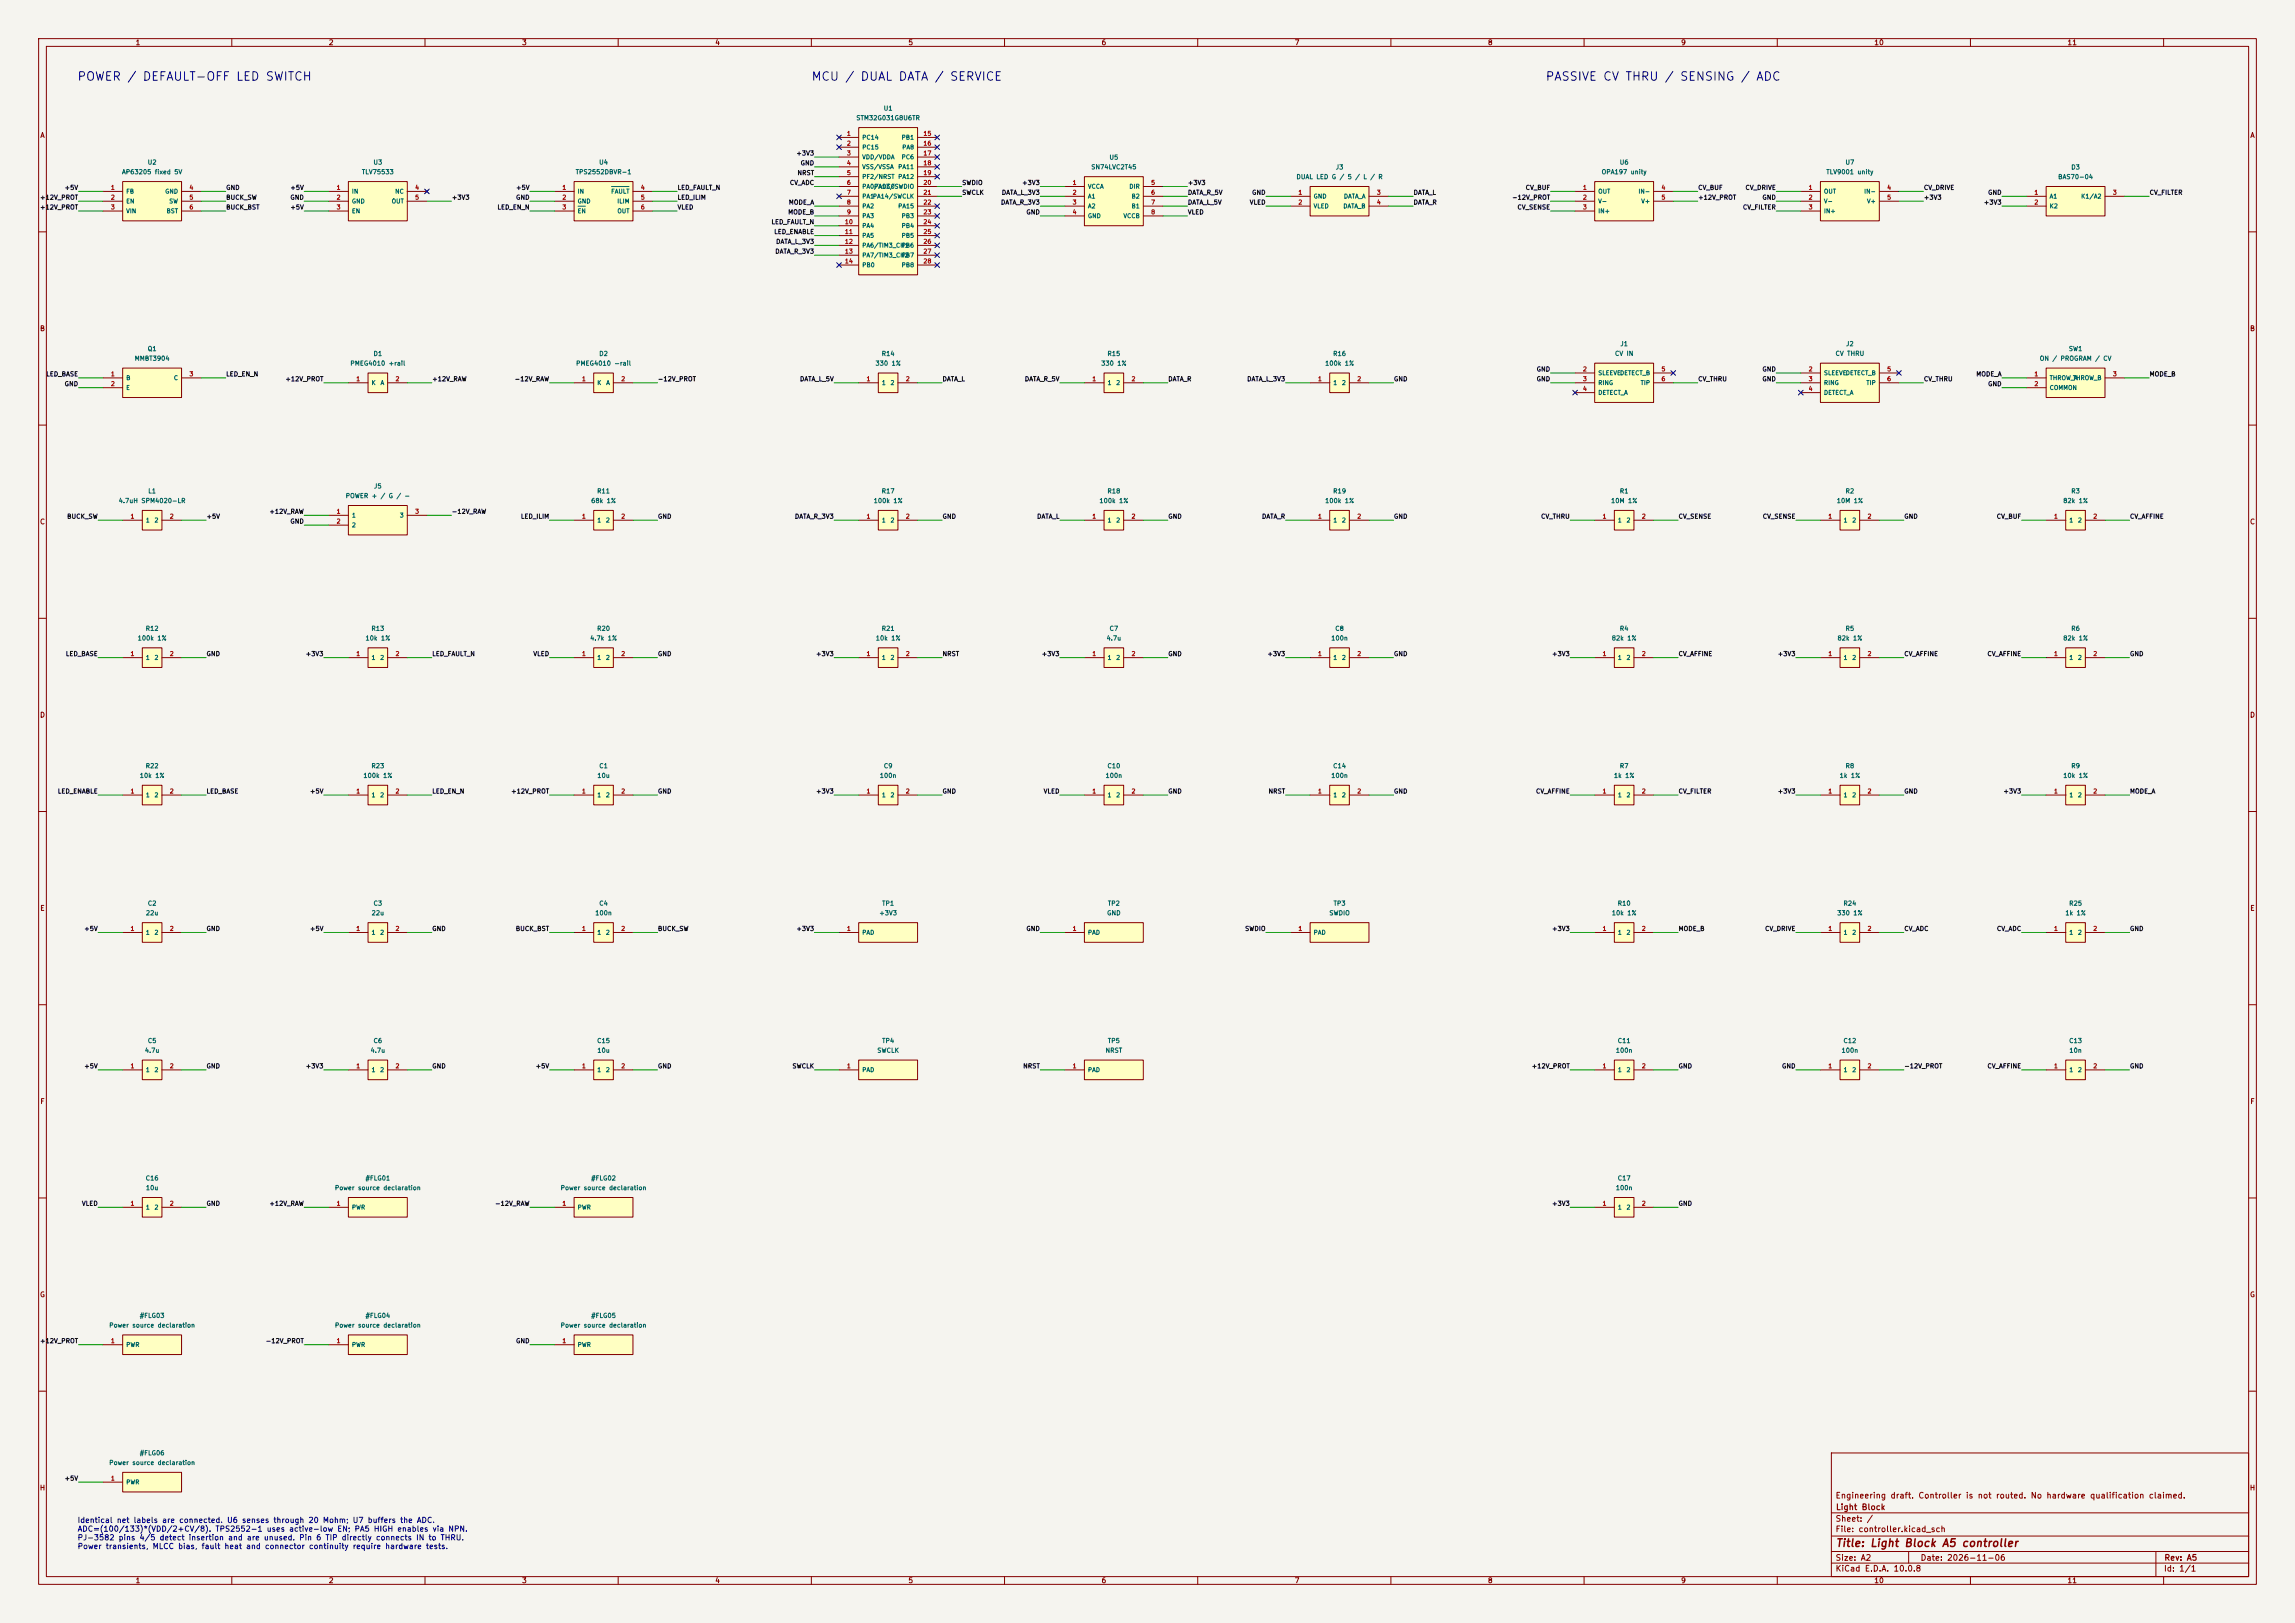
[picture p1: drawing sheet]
<svg xmlns="http://www.w3.org/2000/svg" width="594mm" height="420mm" viewBox="0 0 594 420" stroke-linecap="round" stroke-linejoin="round" font-family="sans-serif">
<defs><g id="words">
<g font-size="2.2" fill="#0000c2">
<text x="19.9" y="21.4">POWER / DEFAULT-OFF LED SWITCH</text>
<text x="209.9" y="21.4">MCU / DUAL DATA / SERVICE</text>
<text x="399.9" y="21.4">PASSIVE CV THRU / SENSING / ADC</text>
</g>
<text font-size="2" fill="#840000" x="475" y="400.8">Title: Light Block A5 controller</text>
<g font-size="1.5" fill="#840000">
<text x="475" y="388.1">Engineering draft. Controller is not routed. No hardware qualification claimed.</text>
<text x="475" y="394.1">Sheet: /</text>
<text x="475.1" y="391.1">Light Block</text>
<text x="475" y="396.8">File: controller.kicad_sch</text>
<text x="475" y="407">KiCad E.D.A. 10.0.8</text>
<text x="475" y="404.2">Size: A2</text>
<text x="497" y="404.2">Date: 2026-11-06</text>
<text x="560" y="407">Id: 1/1</text>
<text x="560.1" y="404.2">Rev: A5</text>
</g>
<g font-size="1.4" fill="#0000c2">
<text x="20" y="394.4">Identical net labels are connected. U6 senses through 20 Mohm; U7 buffers the ADC.</text>
<text x="20" y="396.7">ADC=(100/133)*(VDD/2+CV/8). TPS2552-1 uses active-low EN; PA5 HIGH enables via NPN.</text>
<text x="20" y="398.9">PJ-3582 pins 4/5 detect insertion and are unused. Pin 6 TIP directly connects IN to THRU.</text>
<text x="20" y="401.2">Power transients, MLCC bias, fault heat and connector continuity require hardware tests.</text>
</g>
<g font-size="1.3" fill="#840000">
<text x="35" y="12">1</text>
<text x="85" y="12">2</text>
<text x="135" y="12">3</text>
<text x="185" y="12">4</text>
<text x="235" y="12">5</text>
<text x="285" y="12">6</text>
<text x="335" y="12">7</text>
<text x="385" y="12">8</text>
<text x="435" y="12">9</text>
<text x="485" y="12">10</text>
<text x="535" y="12">11</text>
<text x="10.3" y="36">A</text>
<text x="582.3" y="36">A</text>
<text x="10.2" y="86">B</text>
<text x="582.2" y="86">B</text>
<text x="10.2" y="136">C</text>
<text x="582.2" y="136">C</text>
<text x="10.2" y="186">D</text>
<text x="582.2" y="186">D</text>
<text x="10.3" y="236">E</text>
<text x="582.3" y="236">E</text>
<text x="10.3" y="286">F</text>
<text x="582.3" y="286">F</text>
<text x="10.2" y="336">G</text>
<text x="582.2" y="336">G</text>
<text x="10.2" y="386">H</text>
<text x="582.2" y="386">H</text>
<text x="35" y="410">1</text>
<text x="85" y="410">2</text>
<text x="135" y="410">3</text>
<text x="185" y="410">4</text>
<text x="235" y="410">5</text>
<text x="285" y="410">6</text>
<text x="335" y="410">7</text>
<text x="385" y="410">8</text>
<text x="435" y="410">9</text>
<text x="485" y="410">10</text>
<text x="535" y="410">11</text>
</g>
<g font-size="1.2" fill="#006464">
<text x="228.6" y="28.9">U1</text>
<text x="221.5" y="31.4">STM32G031G8U6TR</text>
<text x="287" y="41.6">U5</text>
<text x="31.5" y="45.4">AP63205 fixed 5V</text>
<text x="38.1" y="42.9">U2</text>
<text x="93.5" y="45.4">TLV75533</text>
<text x="96.5" y="42.9">U3</text>
<text x="148.9" y="45.4">TPS2552DBVR-1</text>
<text x="154.9" y="42.9">U4</text>
<text x="282.3" y="44.1">SN74LVC2T45</text>
<text x="335.4" y="46.6">DUAL LED G / 5 / L / R</text>
<text x="345.6" y="44.1">J3</text>
<text x="414.4" y="45.4">OPA197 unity</text>
<text x="419.1" y="42.9">U6</text>
<text x="472.6" y="45.4">TLV9001 unity</text>
<text x="477.5" y="42.9">U7</text>
<text x="532.6" y="46.6">BAS70-04</text>
<text x="536" y="44.1">D3</text>
<text x="419.3" y="89.9">J1</text>
<text x="477.7" y="89.9">J2</text>
<text x="34.7" y="93.6">MMBT3904</text>
<text x="38.1" y="91.1">Q1</text>
<text x="90.6" y="94.9">PMEG4010 +rail</text>
<text x="96.6" y="92.4">D1</text>
<text x="149" y="94.9">PMEG4010 -rail</text>
<text x="155" y="92.4">D2</text>
<text x="226.5" y="94.9">330 1%</text>
<text x="228.1" y="92.4">R14</text>
<text x="284.9" y="94.9">330 1%</text>
<text x="286.5" y="92.4">R15</text>
<text x="342.8" y="94.9">100k 1%</text>
<text x="344.9" y="92.4">R16</text>
<text x="417.9" y="92.4">CV IN</text>
<text x="475" y="92.4">CV THRU</text>
<text x="527.8" y="93.6">ON / PROGRAM / CV</text>
<text x="535.3" y="91.1">SW1</text>
<text x="30.6" y="130.5">4.7uH SPM4020-LR</text>
<text x="38.2" y="128">L1</text>
<text x="89.4" y="129.2">POWER + / G / -</text>
<text x="96.7" y="126.7">J5</text>
<text x="152.9" y="130.5">68k 1%</text>
<text x="154.4" y="128">R11</text>
<text x="226" y="130.5">100k 1%</text>
<text x="228.1" y="128">R17</text>
<text x="284.4" y="130.5">100k 1%</text>
<text x="286.5" y="128">R18</text>
<text x="342.8" y="130.5">100k 1%</text>
<text x="344.9" y="128">R19</text>
<text x="416.9" y="130.5">10M 1%</text>
<text x="419.1" y="128">R1</text>
<text x="475.3" y="130.5">10M 1%</text>
<text x="477.6" y="128">R2</text>
<text x="533.9" y="130.5">82k 1%</text>
<text x="536" y="128">R3</text>
<text x="35.5" y="166">100k 1%</text>
<text x="37.6" y="163.5">R12</text>
<text x="94.5" y="166">10k 1%</text>
<text x="96" y="163.5">R13</text>
<text x="152.6" y="166">4.7k 1%</text>
<text x="154.4" y="163.5">R20</text>
<text x="226.6" y="166">10k 1%</text>
<text x="228.1" y="163.5">R21</text>
<text x="286.3" y="166">4.7u</text>
<text x="287.1" y="163.5">C7</text>
<text x="344.4" y="166">100n</text>
<text x="345.5" y="163.5">C8</text>
<text x="417.1" y="166">82k 1%</text>
<text x="419.1" y="163.5">R4</text>
<text x="475.5" y="166">82k 1%</text>
<text x="477.6" y="163.5">R5</text>
<text x="533.9" y="166">82k 1%</text>
<text x="536" y="163.5">R6</text>
<text x="36.1" y="201.6">10k 1%</text>
<text x="37.6" y="199.1">R22</text>
<text x="93.9" y="201.6">100k 1%</text>
<text x="96" y="199.1">R23</text>
<text x="154.5" y="201.6">10u</text>
<text x="155" y="199.1">C1</text>
<text x="227.6" y="201.6">100n</text>
<text x="228.6" y="199.1">C9</text>
<text x="286" y="201.6">100n</text>
<text x="286.5" y="199.1">C10</text>
<text x="344.4" y="201.6">100n</text>
<text x="344.9" y="199.1">C14</text>
<text x="417.6" y="201.6">1k 1%</text>
<text x="419.1" y="199.1">R7</text>
<text x="476" y="201.6">1k 1%</text>
<text x="477.6" y="199.1">R8</text>
<text x="533.9" y="201.6">10k 1%</text>
<text x="536" y="199.1">R9</text>
<text x="37.6" y="237.1">22u</text>
<text x="38.1" y="234.6">C2</text>
<text x="96.1" y="237.1">22u</text>
<text x="96.6" y="234.6">C3</text>
<text x="153.9" y="237.1">100n</text>
<text x="155" y="234.6">C4</text>
<text x="227.5" y="237.1">+3V3</text>
<text x="228.2" y="234.6">TP1</text>
<text x="286.4" y="237.1">GND</text>
<text x="286.6" y="234.6">TP2</text>
<text x="343.9" y="237.1">SWDIO</text>
<text x="345" y="234.6">TP3</text>
<text x="417.1" y="237.1">10k 1%</text>
<text x="418.6" y="234.6">R10</text>
<text x="475.4" y="237.1">330 1%</text>
<text x="477" y="234.6">R24</text>
<text x="534.4" y="237.1">1k 1%</text>
<text x="535.4" y="234.6">R25</text>
<text x="37.4" y="272.7">4.7u</text>
<text x="38.1" y="270.2">C5</text>
<text x="95.8" y="272.7">4.7u</text>
<text x="96.6" y="270.2">C6</text>
<text x="154.4" y="270.2">C15</text>
<text x="154.5" y="272.7">10u</text>
<text x="226.9" y="272.7">SWCLK</text>
<text x="228.2" y="270.2">TP4</text>
<text x="286" y="272.7">NRST</text>
<text x="286.6" y="270.2">TP5</text>
<text x="418.1" y="272.7">100n</text>
<text x="418.6" y="270.2">C11</text>
<text x="476.5" y="272.7">100n</text>
<text x="477" y="270.2">C12</text>
<text x="535.4" y="270.2">C13</text>
<text x="535.5" y="272.7">10n</text>
<text x="37.6" y="305.8">C16</text>
<text x="94.5" y="305.8">#FLG01</text>
<text x="152.9" y="305.8">#FLG02</text>
<text x="418.6" y="305.8">C17</text>
<text x="37.6" y="308.3">10u</text>
<text x="86.6" y="308.3">Power source declaration</text>
<text x="145" y="308.3">Power source declaration</text>
<text x="418.1" y="308.3">100n</text>
<text x="36.1" y="341.3">#FLG03</text>
<text x="94.5" y="341.3">#FLG04</text>
<text x="152.9" y="341.3">#FLG05</text>
<text x="28.1" y="343.8">Power source declaration</text>
<text x="86.6" y="343.8">Power source declaration</text>
<text x="145" y="343.8">Power source declaration</text>
<text x="36.1" y="376.9">#FLG06</text>
<text x="28.1" y="379.4">Power source declaration</text>
</g>
<g font-size="1.2" fill="#0f0f0f">
<text x="206" y="40.5">+3V3</text>
<text x="206.3" y="45.6">NRST</text>
<text x="207.1" y="43.1">GND</text>
<text x="10.2" y="52">+12V_PROT</text>
<text x="16.6" y="49.4">+5V</text>
<text x="58.4" y="49.4">GND</text>
<text x="58.4" y="52">BUCK_SW</text>
<text x="75" y="52">GND</text>
<text x="75" y="49.4">+5V</text>
<text x="116.8" y="52">+3V3</text>
<text x="133.4" y="52">GND</text>
<text x="133.4" y="49.4">+5V</text>
<text x="175.2" y="52">LED_ILIM</text>
<text x="175.2" y="49.4">LED_FAULT_N</text>
<text x="204" y="53.2">MODE_A</text>
<text x="204.3" y="48.1">CV_ADC</text>
<text x="248.9" y="50.7">SWCLK</text>
<text x="248.9" y="48.1">SWDIO</text>
<text x="258.9" y="53.2">DATA_R_3V3</text>
<text x="259.2" y="50.7">DATA_L_3V3</text>
<text x="264.4" y="48.1">+3V3</text>
<text x="307.3" y="53.2">DATA_L_5V</text>
<text x="307.3" y="50.7">DATA_R_5V</text>
<text x="307.3" y="48.1">+3V3</text>
<text x="323.3" y="53.2">VLED</text>
<text x="323.9" y="50.7">GND</text>
<text x="365.7" y="53.2">DATA_R</text>
<text x="365.7" y="50.7">DATA_L</text>
<text x="391.2" y="52">-12V_PROT</text>
<text x="394.8" y="49.4">CV_BUF</text>
<text x="439.4" y="52">+12V_PROT</text>
<text x="439.4" y="49.4">CV_BUF</text>
<text x="451.6" y="49.4">CV_DRIVE</text>
<text x="456" y="52">GND</text>
<text x="497.8" y="49.4">CV_DRIVE</text>
<text x="497.8" y="52">+3V3</text>
<text x="513.3" y="53.2">+3V3</text>
<text x="514.4" y="50.7">GND</text>
<text x="556.2" y="50.7">CV_FILTER</text>
<text x="10.2" y="54.5">+12V_PROT</text>
<text x="58.4" y="54.5">BUCK_BST</text>
<text x="75" y="54.5">+5V</text>
<text x="128.6" y="54.5">LED_EN_N</text>
<text x="175.2" y="54.5">VLED</text>
<text x="199.5" y="58.3">LED_FAULT_N</text>
<text x="203.9" y="55.8">MODE_B</text>
<text x="265.5" y="55.8">GND</text>
<text x="307.3" y="55.8">VLED</text>
<text x="392.6" y="54.5">CV_SENSE</text>
<text x="451" y="54.5">CV_FILTER</text>
<text x="200.3" y="60.8">LED_ENABLE</text>
<text x="200.5" y="65.9">DATA_R_3V3</text>
<text x="200.7" y="63.4">DATA_L_3V3</text>
<text x="11.8" y="97.7">LED_BASE</text>
<text x="16.6" y="100.2">GND</text>
<text x="58.4" y="97.7">LED_EN_N</text>
<text x="73.7" y="98.9">+12V_PROT</text>
<text x="111.7" y="98.9">+12V_RAW</text>
<text x="133.1" y="98.9">-12V_RAW</text>
<text x="170.2" y="98.9">-12V_PROT</text>
<text x="206.9" y="98.9">DATA_L_5V</text>
<text x="243.8" y="98.9">DATA_L</text>
<text x="265.1" y="98.9">DATA_R_5V</text>
<text x="302.2" y="98.9">DATA_R</text>
<text x="322.7" y="98.9">DATA_L_3V3</text>
<text x="360.7" y="98.9">GND</text>
<text x="397.6" y="96.4">GND</text>
<text x="397.6" y="98.9">GND</text>
<text x="439.4" y="98.9">CV_THRU</text>
<text x="456" y="96.4">GND</text>
<text x="456" y="98.9">GND</text>
<text x="497.8" y="98.9">CV_THRU</text>
<text x="511.4" y="97.7">MODE_A</text>
<text x="514.4" y="100.2">GND</text>
<text x="556.2" y="97.7">MODE_B</text>
<text x="17.2" y="134.5">BUCK_SW</text>
<text x="53.3" y="134.5">+5V</text>
<text x="69.6" y="133.2">+12V_RAW</text>
<text x="75" y="135.8">GND</text>
<text x="116.8" y="133.2">-12V_RAW</text>
<text x="134.7" y="134.5">LED_ILIM</text>
<text x="170.2" y="134.5">GND</text>
<text x="205.6" y="134.5">DATA_R_3V3</text>
<text x="243.8" y="134.5">GND</text>
<text x="268.3" y="134.5">DATA_L</text>
<text x="302.2" y="134.5">GND</text>
<text x="326.5" y="134.5">DATA_R</text>
<text x="360.7" y="134.5">GND</text>
<text x="398.7" y="134.5">CV_THRU</text>
<text x="434.3" y="134.5">CV_SENSE</text>
<text x="456.1" y="134.5">CV_SENSE</text>
<text x="492.7" y="134.5">GND</text>
<text x="516.7" y="134.5">CV_BUF</text>
<text x="551.2" y="134.5">CV_AFFINE</text>
<text x="16.9" y="170.1">LED_BASE</text>
<text x="53.3" y="170.1">GND</text>
<text x="79" y="170.1">+3V3</text>
<text x="111.7" y="170.1">LED_FAULT_N</text>
<text x="137.9" y="170.1">VLED</text>
<text x="170.2" y="170.1">GND</text>
<text x="211.1" y="170.1">+3V3</text>
<text x="243.8" y="170.1">NRST</text>
<text x="269.5" y="170.1">+3V3</text>
<text x="302.2" y="170.1">GND</text>
<text x="327.9" y="170.1">+3V3</text>
<text x="360.7" y="170.1">GND</text>
<text x="401.6" y="170.1">+3V3</text>
<text x="434.3" y="170.1">CV_AFFINE</text>
<text x="460" y="170.1">+3V3</text>
<text x="492.7" y="170.1">CV_AFFINE</text>
<text x="514.3" y="170.1">CV_AFFINE</text>
<text x="551.2" y="170.1">GND</text>
<text x="14.8" y="205.6">LED_ENABLE</text>
<text x="53.3" y="205.6">LED_BASE</text>
<text x="80.1" y="205.6">+5V</text>
<text x="111.7" y="205.6">LED_EN_N</text>
<text x="132.2" y="205.6">+12V_PROT</text>
<text x="170.2" y="205.6">GND</text>
<text x="211.1" y="205.6">+3V3</text>
<text x="243.8" y="205.6">GND</text>
<text x="270" y="205.6">VLED</text>
<text x="302.2" y="205.6">GND</text>
<text x="328.2" y="205.6">NRST</text>
<text x="360.7" y="205.6">GND</text>
<text x="397.4" y="205.6">CV_AFFINE</text>
<text x="434.3" y="205.6">CV_FILTER</text>
<text x="460" y="205.6">+3V3</text>
<text x="492.7" y="205.6">GND</text>
<text x="518.4" y="205.6">+3V3</text>
<text x="551.2" y="205.6">MODE_A</text>
<text x="21.7" y="241.2">+5V</text>
<text x="53.3" y="241.2">GND</text>
<text x="80.1" y="241.2">+5V</text>
<text x="111.7" y="241.2">GND</text>
<text x="133.4" y="241.2">BUCK_BST</text>
<text x="170.2" y="241.2">BUCK_SW</text>
<text x="206" y="241.2">+3V3</text>
<text x="265.5" y="241.2">GND</text>
<text x="322.1" y="241.2">SWDIO</text>
<text x="401.6" y="241.2">+3V3</text>
<text x="434.3" y="241.2">MODE_B</text>
<text x="456.7" y="241.2">CV_DRIVE</text>
<text x="492.7" y="241.2">CV_ADC</text>
<text x="516.7" y="241.2">CV_ADC</text>
<text x="551.2" y="241.2">GND</text>
<text x="21.7" y="276.7">+5V</text>
<text x="53.3" y="276.7">GND</text>
<text x="79" y="276.7">+3V3</text>
<text x="111.7" y="276.7">GND</text>
<text x="138.5" y="276.7">+5V</text>
<text x="170.2" y="276.7">GND</text>
<text x="205" y="276.7">SWCLK</text>
<text x="264.7" y="276.7">NRST</text>
<text x="396.3" y="276.7">+12V_PROT</text>
<text x="434.3" y="276.7">GND</text>
<text x="461.1" y="276.7">GND</text>
<text x="492.7" y="276.7">-12V_PROT</text>
<text x="514.3" y="276.7">CV_AFFINE</text>
<text x="551.2" y="276.7">GND</text>
<text x="21.1" y="312.3">VLED</text>
<text x="53.3" y="312.3">GND</text>
<text x="69.6" y="312.3">+12V_RAW</text>
<text x="128" y="312.3">-12V_RAW</text>
<text x="401.6" y="312.3">+3V3</text>
<text x="434.3" y="312.3">GND</text>
<text x="10.2" y="347.9">+12V_PROT</text>
<text x="68.7" y="347.9">-12V_PROT</text>
<text x="133.4" y="347.9">GND</text>
<text x="16.6" y="383.4">+5V</text>
</g>
<g font-size="1.1" fill="#a90000">
<text x="219.1" y="35.4">1</text>
<text x="238.9" y="35.4">15</text>
<text x="219.1" y="37.9">2</text>
<text x="219.1" y="40.5">3</text>
<text x="238.9" y="37.9">16</text>
<text x="238.9" y="40.5">17</text>
<text x="219.1" y="43">4</text>
<text x="219.1" y="45.6">5</text>
<text x="238.9" y="43">18</text>
<text x="238.9" y="45.6">19</text>
<text x="28.6" y="49.4">1</text>
<text x="28.6" y="51.9">2</text>
<text x="48.9" y="49.4">4</text>
<text x="48.9" y="51.9">5</text>
<text x="87" y="49.4">1</text>
<text x="87" y="51.9">2</text>
<text x="107.3" y="49.4">4</text>
<text x="107.3" y="51.9">5</text>
<text x="145.4" y="49.4">1</text>
<text x="145.4" y="51.9">2</text>
<text x="165.7" y="49.4">4</text>
<text x="165.7" y="51.9">5</text>
<text x="219.1" y="48.1">6</text>
<text x="219.1" y="50.6">7</text>
<text x="219.1" y="53.2">8</text>
<text x="238.9" y="48.1">20</text>
<text x="238.9" y="50.6">21</text>
<text x="238.9" y="53.2">22</text>
<text x="277.5" y="48.1">1</text>
<text x="277.5" y="50.6">2</text>
<text x="277.5" y="53.2">3</text>
<text x="297.8" y="48.1">5</text>
<text x="297.8" y="50.6">6</text>
<text x="297.8" y="53.2">7</text>
<text x="335.9" y="50.6">1</text>
<text x="335.9" y="53.2">2</text>
<text x="356.2" y="50.6">3</text>
<text x="356.2" y="53.2">4</text>
<text x="409.6" y="49.4">1</text>
<text x="409.6" y="51.9">2</text>
<text x="429.9" y="49.4">4</text>
<text x="429.9" y="51.9">5</text>
<text x="468" y="49.4">1</text>
<text x="468" y="51.9">2</text>
<text x="488.3" y="49.4">4</text>
<text x="488.3" y="51.9">5</text>
<text x="526.4" y="50.6">1</text>
<text x="526.4" y="53.2">2</text>
<text x="546.7" y="50.6">3</text>
<text x="28.6" y="54.4">3</text>
<text x="48.9" y="54.4">6</text>
<text x="87" y="54.4">3</text>
<text x="145.4" y="54.4">3</text>
<text x="165.7" y="54.4">6</text>
<text x="218.6" y="58.3">10</text>
<text x="219.1" y="55.7">9</text>
<text x="238.9" y="55.7">23</text>
<text x="238.9" y="58.3">24</text>
<text x="277.5" y="55.7">4</text>
<text x="297.8" y="55.7">8</text>
<text x="409.6" y="54.4">3</text>
<text x="468" y="54.4">3</text>
<text x="218.6" y="60.8">11</text>
<text x="218.6" y="63.3">12</text>
<text x="218.6" y="65.9">13</text>
<text x="238.9" y="60.8">25</text>
<text x="238.9" y="63.3">26</text>
<text x="238.9" y="65.9">27</text>
<text x="218.6" y="68.4">14</text>
<text x="238.9" y="68.4">28</text>
<text x="28.6" y="97.6">1</text>
<text x="28.6" y="100.2">2</text>
<text x="48.9" y="97.6">3</text>
<text x="92.1" y="98.9">1</text>
<text x="102.2" y="98.9">2</text>
<text x="150.5" y="98.9">1</text>
<text x="160.7" y="98.9">2</text>
<text x="224.2" y="98.9">1</text>
<text x="234.3" y="98.9">2</text>
<text x="282.6" y="98.9">1</text>
<text x="292.7" y="98.9">2</text>
<text x="341" y="98.9">1</text>
<text x="351.2" y="98.9">2</text>
<text x="409.6" y="96.4">2</text>
<text x="409.6" y="98.9">3</text>
<text x="409.6" y="101.4">4</text>
<text x="429.9" y="96.4">5</text>
<text x="429.9" y="98.9">6</text>
<text x="468" y="96.4">2</text>
<text x="468" y="98.9">3</text>
<text x="468" y="101.4">4</text>
<text x="488.3" y="96.4">5</text>
<text x="488.3" y="98.9">6</text>
<text x="526.4" y="97.6">1</text>
<text x="526.4" y="100.2">2</text>
<text x="546.7" y="97.6">3</text>
<text x="33.7" y="134.5">1</text>
<text x="43.8" y="134.5">2</text>
<text x="87" y="133.2">1</text>
<text x="87" y="135.7">2</text>
<text x="107.3" y="133.2">3</text>
<text x="150.5" y="134.5">1</text>
<text x="160.7" y="134.5">2</text>
<text x="224.2" y="134.5">1</text>
<text x="234.3" y="134.5">2</text>
<text x="282.6" y="134.5">1</text>
<text x="292.7" y="134.5">2</text>
<text x="341" y="134.5">1</text>
<text x="351.2" y="134.5">2</text>
<text x="414.7" y="134.5">1</text>
<text x="424.8" y="134.5">2</text>
<text x="473.1" y="134.5">1</text>
<text x="483.2" y="134.5">2</text>
<text x="531.5" y="134.5">1</text>
<text x="541.7" y="134.5">2</text>
<text x="33.7" y="170">1</text>
<text x="43.8" y="170">2</text>
<text x="92.1" y="170">1</text>
<text x="102.2" y="170">2</text>
<text x="150.5" y="170">1</text>
<text x="160.7" y="170">2</text>
<text x="224.2" y="170">1</text>
<text x="234.3" y="170">2</text>
<text x="282.6" y="170">1</text>
<text x="292.7" y="170">2</text>
<text x="341" y="170">1</text>
<text x="351.2" y="170">2</text>
<text x="414.7" y="170">1</text>
<text x="424.8" y="170">2</text>
<text x="473.1" y="170">1</text>
<text x="483.2" y="170">2</text>
<text x="531.5" y="170">1</text>
<text x="541.7" y="170">2</text>
<text x="33.7" y="205.6">1</text>
<text x="43.8" y="205.6">2</text>
<text x="92.1" y="205.6">1</text>
<text x="102.2" y="205.6">2</text>
<text x="150.5" y="205.6">1</text>
<text x="160.7" y="205.6">2</text>
<text x="224.2" y="205.6">1</text>
<text x="234.3" y="205.6">2</text>
<text x="282.6" y="205.6">1</text>
<text x="292.7" y="205.6">2</text>
<text x="341" y="205.6">1</text>
<text x="351.2" y="205.6">2</text>
<text x="414.7" y="205.6">1</text>
<text x="424.8" y="205.6">2</text>
<text x="473.1" y="205.6">1</text>
<text x="483.2" y="205.6">2</text>
<text x="531.5" y="205.6">1</text>
<text x="541.7" y="205.6">2</text>
<text x="33.7" y="241.1">1</text>
<text x="43.8" y="241.1">2</text>
<text x="92.1" y="241.1">1</text>
<text x="102.2" y="241.1">2</text>
<text x="150.5" y="241.1">1</text>
<text x="160.7" y="241.1">2</text>
<text x="219.1" y="241.1">1</text>
<text x="277.5" y="241.1">1</text>
<text x="335.9" y="241.1">1</text>
<text x="414.7" y="241.1">1</text>
<text x="424.8" y="241.1">2</text>
<text x="473.1" y="241.1">1</text>
<text x="483.2" y="241.1">2</text>
<text x="531.5" y="241.1">1</text>
<text x="541.7" y="241.1">2</text>
<text x="33.7" y="276.7">1</text>
<text x="43.8" y="276.7">2</text>
<text x="92.1" y="276.7">1</text>
<text x="102.2" y="276.7">2</text>
<text x="150.5" y="276.7">1</text>
<text x="160.7" y="276.7">2</text>
<text x="219.1" y="276.7">1</text>
<text x="277.5" y="276.7">1</text>
<text x="414.7" y="276.7">1</text>
<text x="424.8" y="276.7">2</text>
<text x="473.1" y="276.7">1</text>
<text x="483.2" y="276.7">2</text>
<text x="531.5" y="276.7">1</text>
<text x="541.7" y="276.7">2</text>
<text x="33.7" y="312.3">1</text>
<text x="43.8" y="312.3">2</text>
<text x="87" y="312.3">1</text>
<text x="145.4" y="312.3">1</text>
<text x="414.7" y="312.3">1</text>
<text x="424.8" y="312.3">2</text>
<text x="28.6" y="347.8">1</text>
<text x="87" y="347.8">1</text>
<text x="145.4" y="347.8">1</text>
<text x="28.6" y="383.4">1</text>
</g>
<g font-size="1.1" fill="#006464">
<text x="223" y="36.4">PC14</text>
<text x="223" y="38.9">PC15</text>
<text x="223" y="41.5">VDD/VDDA</text>
<text x="233.2" y="36.4">PB1</text>
<text x="233.2" y="41.5">PC6</text>
<text x="233.4" y="38.9">PA8</text>
<text x="223" y="44">VSS/VSSA</text>
<text x="223" y="46.6">PF2/NRST PA12</text>
<text x="232.3" y="44">PA11</text>
<text x="32.5" y="50.4">FB</text>
<text x="32.5" y="52.9">EN</text>
<text x="42.6" y="50.4">GND</text>
<text x="43.7" y="52.9">SW</text>
<text x="91" y="50.4">IN</text>
<text x="91" y="52.9">GND</text>
<text x="101.3" y="52.9">OUT</text>
<text x="102.1" y="50.4">NC</text>
<text x="149.4" y="50.4">IN</text>
<text x="149.4" y="52.9">GND</text>
<text x="158.1" y="50.4">FAULT</text>
<text x="159.6" y="52.9">ILIM</text>
<text x="223" y="49.1">PA0/ADC0</text>
<text x="223" y="51.6">PA1</text>
<text x="225.8" y="51.6">PA14/SWCLK</text>
<text x="226.1" y="49.1">PA13/SWDIO</text>
<text x="281.5" y="49.1">VCCA</text>
<text x="281.5" y="51.6">A1</text>
<text x="292.2" y="49.1">DIR</text>
<text x="292.8" y="51.6">B2</text>
<text x="339.9" y="51.6">GND</text>
<text x="347.7" y="51.6">DATA_A</text>
<text x="413.5" y="50.4">OUT</text>
<text x="413.5" y="52.9">V-</text>
<text x="423.9" y="50.4">IN-</text>
<text x="424.7" y="52.9">V+</text>
<text x="472" y="50.4">OUT</text>
<text x="472" y="52.9">V-</text>
<text x="482.4" y="50.4">IN-</text>
<text x="483.1" y="52.9">V+</text>
<text x="530.4" y="51.6">A1</text>
<text x="538.5" y="51.6">K1/A2</text>
<text x="32.5" y="55.4">VIN</text>
<text x="43" y="55.4">BST</text>
<text x="91" y="55.4">EN</text>
<text x="149.4" y="55.4">EN</text>
<text x="159.7" y="55.4">OUT</text>
<text x="223" y="54.2">PA2</text>
<text x="223" y="56.7">PA3</text>
<text x="223" y="59.3">PA4</text>
<text x="232.3" y="54.2">PA15</text>
<text x="233.2" y="56.7">PB3</text>
<text x="233.2" y="59.3">PB4</text>
<text x="281.5" y="54.2">A2</text>
<text x="281.5" y="56.7">GND</text>
<text x="290.7" y="56.7">VCCB</text>
<text x="292.8" y="54.2">B1</text>
<text x="339.9" y="54.2">VLED</text>
<text x="347.6" y="54.2">DATA_B</text>
<text x="413.5" y="55.4">IN+</text>
<text x="472" y="55.4">IN+</text>
<text x="530.4" y="54.2">K2</text>
<text x="223" y="61.8">PA5</text>
<text x="223" y="64.3">PA6/TIM3_CH1</text>
<text x="233.2" y="61.8">PB5</text>
<text x="233.2" y="64.3">PB6</text>
<text x="223" y="66.9">PA7/TIM3_CH2</text>
<text x="223" y="69.4">PB0</text>
<text x="233.2" y="66.9">PB7</text>
<text x="233.2" y="69.4">PB8</text>
<text x="32.5" y="98.6">B</text>
<text x="32.5" y="101.2">E</text>
<text x="44.9" y="98.6">C</text>
<text x="96" y="99.9">K</text>
<text x="98.4" y="99.9">A</text>
<text x="154.5" y="99.9">K</text>
<text x="156.8" y="99.9">A</text>
<text x="228.1" y="99.9">1</text>
<text x="230.4" y="99.9">2</text>
<text x="286.5" y="99.9">1</text>
<text x="288.8" y="99.9">2</text>
<text x="345" y="99.9">1</text>
<text x="347.2" y="99.9">2</text>
<text x="413.5" y="97.4">SLEEVEDETECT_B</text>
<text x="413.5" y="99.9">RING</text>
<text x="424.5" y="99.9">TIP</text>
<text x="472" y="97.4">SLEEVEDETECT_B</text>
<text x="472" y="99.9">RING</text>
<text x="482.9" y="99.9">TIP</text>
<text x="530.4" y="98.6">THROW_A</text>
<text x="530.4" y="101.2">COMMON</text>
<text x="536.4" y="98.6">THROW_B</text>
<text x="413.5" y="102.4">DETECT_A</text>
<text x="472" y="102.4">DETECT_A</text>
<text x="37.6" y="135.5">1</text>
<text x="39.9" y="135.5">2</text>
<text x="91" y="134.2">1</text>
<text x="91" y="136.7">2</text>
<text x="103.4" y="134.2">3</text>
<text x="154.5" y="135.5">1</text>
<text x="156.7" y="135.5">2</text>
<text x="228.1" y="135.5">1</text>
<text x="230.4" y="135.5">2</text>
<text x="286.5" y="135.5">1</text>
<text x="288.8" y="135.5">2</text>
<text x="345" y="135.5">1</text>
<text x="347.2" y="135.5">2</text>
<text x="418.6" y="135.5">1</text>
<text x="420.9" y="135.5">2</text>
<text x="477" y="135.5">1</text>
<text x="479.3" y="135.5">2</text>
<text x="535.5" y="135.5">1</text>
<text x="537.7" y="135.5">2</text>
<text x="37.6" y="171">1</text>
<text x="39.9" y="171">2</text>
<text x="96" y="171">1</text>
<text x="98.3" y="171">2</text>
<text x="154.5" y="171">1</text>
<text x="156.7" y="171">2</text>
<text x="228.1" y="171">1</text>
<text x="230.4" y="171">2</text>
<text x="286.5" y="171">1</text>
<text x="288.8" y="171">2</text>
<text x="345" y="171">1</text>
<text x="347.2" y="171">2</text>
<text x="418.6" y="171">1</text>
<text x="420.9" y="171">2</text>
<text x="477" y="171">1</text>
<text x="479.3" y="171">2</text>
<text x="535.5" y="171">1</text>
<text x="537.7" y="171">2</text>
<text x="37.6" y="206.6">1</text>
<text x="39.9" y="206.6">2</text>
<text x="96" y="206.6">1</text>
<text x="98.3" y="206.6">2</text>
<text x="154.5" y="206.6">1</text>
<text x="156.7" y="206.6">2</text>
<text x="228.1" y="206.6">1</text>
<text x="230.4" y="206.6">2</text>
<text x="286.5" y="206.6">1</text>
<text x="288.8" y="206.6">2</text>
<text x="345" y="206.6">1</text>
<text x="347.2" y="206.6">2</text>
<text x="418.6" y="206.6">1</text>
<text x="420.9" y="206.6">2</text>
<text x="477" y="206.6">1</text>
<text x="479.3" y="206.6">2</text>
<text x="535.5" y="206.6">1</text>
<text x="537.7" y="206.6">2</text>
<text x="37.6" y="242.1">1</text>
<text x="39.9" y="242.1">2</text>
<text x="96" y="242.1">1</text>
<text x="98.3" y="242.1">2</text>
<text x="154.5" y="242.1">1</text>
<text x="156.7" y="242.1">2</text>
<text x="223" y="242.1">PAD</text>
<text x="281.5" y="242.1">PAD</text>
<text x="339.9" y="242.1">PAD</text>
<text x="418.6" y="242.1">1</text>
<text x="420.9" y="242.1">2</text>
<text x="477" y="242.1">1</text>
<text x="479.3" y="242.1">2</text>
<text x="535.5" y="242.1">1</text>
<text x="537.7" y="242.1">2</text>
<text x="37.6" y="277.7">1</text>
<text x="39.9" y="277.7">2</text>
<text x="96" y="277.7">1</text>
<text x="98.3" y="277.7">2</text>
<text x="154.5" y="277.7">1</text>
<text x="156.7" y="277.7">2</text>
<text x="223" y="277.7">PAD</text>
<text x="281.5" y="277.7">PAD</text>
<text x="418.6" y="277.7">1</text>
<text x="420.9" y="277.7">2</text>
<text x="477" y="277.7">1</text>
<text x="479.3" y="277.7">2</text>
<text x="535.5" y="277.7">1</text>
<text x="537.7" y="277.7">2</text>
<text x="37.6" y="313.3">1</text>
<text x="39.9" y="313.3">2</text>
<text x="91" y="313.3">PWR</text>
<text x="149.4" y="313.3">PWR</text>
<text x="418.6" y="313.3">1</text>
<text x="420.9" y="313.3">2</text>
<text x="32.5" y="348.8">PWR</text>
<text x="91" y="348.8">PWR</text>
<text x="149.4" y="348.8">PWR</text>
<text x="32.5" y="384.4">PWR</text>
</g>
</g></defs>
<path d="M0 0h594v420h-594z" fill="#f5f4ef" stroke="#f5f4ef" stroke-width=".26"/>
<g fill="none" stroke="#840000" stroke-width=".26">
<path d="M10 10h574v400h-574zM12 12h570v396h-570zM60 10v2M110 10v2M160 10v2M210 10v2M260 10v2M310 10v2M360 10v2M410 10v2M460 10v2M510 10v2"/>
<path d="M560 10v2M10 60h2M582 60h2M10 110h2M582 110h2M10 160h2M582 160h2M10 210h2M582 210h2M10 260h2M582 260h2M10 310h2"/>
<path d="M582 310h2M10 360h2M474 376h108v32h-108zM582 360h2M474 397.5h108M474 391.5h108M60 408v2M110 408v2M160 408v2M210 408v2M260 408v2M310 408v2"/>
<path d="M360 408v2M410 408v2M460 408v2M474 404.5h108M474 401.5h108M494 401.5v3M510 408v2M558 401.5v6.5M560 408v2"/>
</g>
<path d="M227.3 96.5h5.1v5.1h-5.1z" fill="#ffffc2"/>
<path d="M222.2 99.1h5.1M227.3 96.5h5.1v5.1h-5.1zM232.4 99.1h5.1" fill="none" stroke="#840000" stroke-width=".26"/>
<path d="M31.7 381h15.3v5.1h-15.3z" fill="#ffffc2"/>
<path d="M26.7 383.5h5M31.7 381h15.3v5.1h-15.3z" fill="none" stroke="#840000" stroke-width=".26"/>
<path d="M412.7 47h15.3v10.2h-15.3z" fill="#ffffc2"/>
<path d="M407.7 49.5h5M407.7 52.1h5M407.7 54.6h5M412.7 47h15.3v10.2h-15.3zM428 49.5h5.1M428 52.1h5.1" fill="none" stroke="#840000" stroke-width=".26"/>
<path d="M90.2 309.9h15.2v5.1h-15.2z" fill="#ffffc2"/>
<path d="M85.1 312.4h5.1M90.2 309.9h15.2v5.1h-15.2z" fill="none" stroke="#840000" stroke-width=".26"/>
<path d="M471.2 47h15.2v10.2h-15.2z" fill="#ffffc2"/>
<path d="M466.1 49.5h5.1M466.1 52.1h5.1M466.1 54.6h5.1M471.2 47h15.2v10.2h-15.2zM486.4 49.5h5.1M486.4 52.1h5.1" fill="none" stroke="#840000" stroke-width=".26"/>
<path d="M148.6 345.4h15.2v5.1h-15.2z" fill="#ffffc2"/>
<path d="M143.5 348h5.1M148.6 345.4h15.2v5.1h-15.2z" fill="none" stroke="#840000" stroke-width=".26"/>
<path d="M471.2 94h15.2v10.1h-15.2z" fill="#ffffc2"/>
<path d="M466.1 96.5h5.1M466.1 99.1h5.1M471.2 94h15.2v10.1h-15.2zM486.4 96.5h5.1M486.4 99.1h5.1M466.1 101.6h5.1" fill="none" stroke="#840000" stroke-width=".26"/>
<path d="M148.6 309.9h15.2v5.1h-15.2z" fill="#ffffc2"/>
<path d="M143.5 312.4h5.1M148.6 309.9h15.2v5.1h-15.2z" fill="none" stroke="#840000" stroke-width=".26"/>
<path d="M412.7 94h15.3v10.1h-15.3z" fill="#ffffc2"/>
<path d="M407.7 96.5h5M407.7 99.1h5M412.7 94h15.3v10.1h-15.3zM428 96.5h5.1M428 99.1h5.1M407.7 101.6h5" fill="none" stroke="#840000" stroke-width=".26"/>
<path d="M36.8 309.9h5.1v5.1h-5.1z" fill="#ffffc2"/>
<path d="M31.7 312.4h5.1M36.8 309.9h5.1v5.1h-5.1zM41.9 312.4h5.1" fill="none" stroke="#840000" stroke-width=".26"/>
<path d="M222.2 33h15.3v38.1h-15.3z" fill="#ffffc2"/>
<g fill="none" stroke="#840000" stroke-width=".26">
<path d="M217.2 35.6h5M217.2 38.1h5M222.2 33h15.3v38.1h-15.3zM237.5 35.6h5.1M237.5 38.1h5.1M217.2 40.6h5M217.2 43.2h5M217.2 45.7h5M217.2 48.3h5M217.2 50.8h5M217.2 53.3h5M217.2 55.9h5"/>
<path d="M217.2 58.4h5M237.5 40.6h5.1M237.5 43.2h5.1M237.5 45.7h5.1M237.5 48.3h5.1M237.5 50.8h5.1M237.5 53.3h5.1M237.5 55.9h5.1M237.5 58.4h5.1M217.2 61h5M217.2 63.5h5M217.2 66h5"/>
<path d="M217.2 68.6h5M237.5 61h5.1M237.5 63.5h5.1M237.5 66h5.1M237.5 68.6h5.1"/>
</g>
<path d="M529.6 48.3h15.2v7.6h-15.2z" fill="#ffffc2"/>
<path d="M524.5 50.8h5.1M524.5 53.3h5.1M529.6 48.3h15.2v7.6h-15.2zM544.8 50.8h5.1" fill="none" stroke="#840000" stroke-width=".26"/>
<path d="M529.6 95.3h15.2v7.6h-15.2z" fill="#ffffc2"/>
<path d="M524.5 97.8h5.1M529.6 95.3h15.2v7.6h-15.2zM544.8 97.8h5.1M524.5 100.3h5.1" fill="none" stroke="#840000" stroke-width=".26"/>
<path d="M90.2 345.4h15.2v5.1h-15.2z" fill="#ffffc2"/>
<path d="M85.1 348h5.1M90.2 345.4h15.2v5.1h-15.2z" fill="none" stroke="#840000" stroke-width=".26"/>
<path d="M476.2 132.1h5.1v5.1h-5.1z" fill="#ffffc2"/>
<path d="M471.2 134.6h5M476.2 132.1h5.1v5.1h-5.1zM481.3 134.6h5.1" fill="none" stroke="#840000" stroke-width=".26"/>
<path d="M534.7 132.1h5v5.1h-5z" fill="#ffffc2"/>
<path d="M529.6 134.6h5.1M534.7 132.1h5v5.1h-5zM539.7 134.6h5.1" fill="none" stroke="#840000" stroke-width=".26"/>
<path d="M417.8 203.2h5.1v5.1h-5.1z" fill="#ffffc2"/>
<path d="M412.7 205.7h5.1M417.8 203.2h5.1v5.1h-5.1zM422.9 205.7h5.1" fill="none" stroke="#840000" stroke-width=".26"/>
<path d="M417.8 132.1h5.1v5.1h-5.1z" fill="#ffffc2"/>
<path d="M412.7 134.6h5.1M417.8 132.1h5.1v5.1h-5.1zM422.9 134.6h5.1" fill="none" stroke="#840000" stroke-width=".26"/>
<path d="M417.8 167.6h5.1v5.1h-5.1z" fill="#ffffc2"/>
<path d="M412.7 170.2h5.1M417.8 167.6h5.1v5.1h-5.1zM422.9 170.2h5.1" fill="none" stroke="#840000" stroke-width=".26"/>
<path d="M476.2 167.6h5.1v5.1h-5.1z" fill="#ffffc2"/>
<path d="M471.2 170.2h5M476.2 167.6h5.1v5.1h-5.1zM481.3 170.2h5.1" fill="none" stroke="#840000" stroke-width=".26"/>
<path d="M476.2 203.2h5.1v5.1h-5.1z" fill="#ffffc2"/>
<path d="M471.2 205.7h5M476.2 203.2h5.1v5.1h-5.1zM481.3 205.7h5.1" fill="none" stroke="#840000" stroke-width=".26"/>
<path d="M534.7 167.6h5v5.1h-5z" fill="#ffffc2"/>
<path d="M529.6 170.2h5.1M534.7 167.6h5v5.1h-5zM539.7 170.2h5.1" fill="none" stroke="#840000" stroke-width=".26"/>
<path d="M534.7 203.2h5v5.1h-5z" fill="#ffffc2"/>
<path d="M529.6 205.7h5.1M534.7 203.2h5v5.1h-5zM539.7 205.7h5.1" fill="none" stroke="#840000" stroke-width=".26"/>
<path d="M90.2 47h15.2v10.2h-15.2z" fill="#ffffc2"/>
<path d="M85.1 49.5h5.1M85.1 52.1h5.1M85.1 54.6h5.1M90.2 47h15.2v10.2h-15.2zM105.4 49.5h5.1M105.4 52.1h5.1M110.1 49.1l.8 .8M110.9 49.1l-.8 .8" fill="none" stroke="#840000" stroke-width=".26"/>
<path d="M534.7 238.8h5v5h-5z" fill="#ffffc2"/>
<path d="M534.7 238.8h5v5h-5zM529.6 241.3h5.1M539.7 241.3h5.1" fill="none" stroke="#840000" stroke-width=".26"/>
<path d="M534.7 274.3h5v5.1h-5z" fill="#ffffc2"/>
<path d="M529.6 276.9h5.1M534.7 274.3h5v5.1h-5zM539.7 276.9h5.1" fill="none" stroke="#840000" stroke-width=".26"/>
<path d="M95.2 203.2h5.1v5.1h-5.1z" fill="#ffffc2"/>
<path d="M90.2 205.7h5M95.2 203.2h5.1v5.1h-5.1zM100.3 205.7h5.1" fill="none" stroke="#840000" stroke-width=".26"/>
<path d="M153.7 203.2h5v5.1h-5z" fill="#ffffc2"/>
<path d="M148.6 205.7h5.1M153.7 203.2h5v5.1h-5zM158.7 205.7h5.1" fill="none" stroke="#840000" stroke-width=".26"/>
<path d="M153.7 238.8h5v5h-5z" fill="#ffffc2"/>
<path d="M153.7 238.8h5v5h-5zM148.6 241.3h5.1M158.7 241.3h5.1" fill="none" stroke="#840000" stroke-width=".26"/>
<path d="M153.7 167.6h5v5.1h-5z" fill="#ffffc2"/>
<path d="M148.6 170.2h5.1M153.7 167.6h5v5.1h-5zM158.7 170.2h5.1" fill="none" stroke="#840000" stroke-width=".26"/>
<path d="M227.3 132.1h5.1v5.1h-5.1z" fill="#ffffc2"/>
<path d="M222.2 134.6h5.1M227.3 132.1h5.1v5.1h-5.1zM232.4 134.6h5.1" fill="none" stroke="#840000" stroke-width=".26"/>
<path d="M95.2 167.6h5.1v5.1h-5.1z" fill="#ffffc2"/>
<path d="M90.2 170.2h5M95.2 167.6h5.1v5.1h-5.1zM100.3 170.2h5.1" fill="none" stroke="#840000" stroke-width=".26"/>
<path d="M36.8 167.6h5.1v5.1h-5.1z" fill="#ffffc2"/>
<path d="M31.7 170.2h5.1M36.8 167.6h5.1v5.1h-5.1zM41.9 170.2h5.1" fill="none" stroke="#840000" stroke-width=".26"/>
<path d="M222.2 238.8h15.3v5h-15.3z" fill="#ffffc2"/>
<path d="M222.2 238.8h15.3v5h-15.3zM217.2 241.3h5" fill="none" stroke="#840000" stroke-width=".26"/>
<path d="M222.2 274.3h15.3v5.1h-15.3z" fill="#ffffc2"/>
<path d="M217.2 276.9h5M222.2 274.3h15.3v5.1h-15.3z" fill="none" stroke="#840000" stroke-width=".26"/>
<path d="M153.7 274.3h5v5.1h-5z" fill="#ffffc2"/>
<path d="M148.6 276.9h5.1M153.7 274.3h5v5.1h-5zM158.7 276.9h5.1" fill="none" stroke="#840000" stroke-width=".26"/>
<path d="M227.3 167.6h5.1v5.1h-5.1z" fill="#ffffc2"/>
<path d="M222.2 170.2h5.1M227.3 167.6h5.1v5.1h-5.1zM232.4 170.2h5.1" fill="none" stroke="#840000" stroke-width=".26"/>
<path d="M227.3 203.2h5.1v5.1h-5.1z" fill="#ffffc2"/>
<path d="M222.2 205.7h5.1M227.3 203.2h5.1v5.1h-5.1zM232.4 205.7h5.1" fill="none" stroke="#840000" stroke-width=".26"/>
<path d="M36.8 203.2h5.1v5.1h-5.1z" fill="#ffffc2"/>
<path d="M31.7 205.7h5.1M36.8 203.2h5.1v5.1h-5.1zM41.9 205.7h5.1" fill="none" stroke="#840000" stroke-width=".26"/>
<path d="M280.7 274.3h15.2v5.1h-15.2z" fill="#ffffc2"/>
<path d="M275.6 276.9h5.1M280.7 274.3h15.2v5.1h-15.2z" fill="none" stroke="#840000" stroke-width=".26"/>
<path d="M95.2 238.8h5.1v5h-5.1z" fill="#ffffc2"/>
<path d="M95.2 238.8h5.1v5h-5.1zM90.2 241.3h5M100.3 241.3h5.1" fill="none" stroke="#840000" stroke-width=".26"/>
<path d="M36.8 132.1h5.1v5.1h-5.1z" fill="#ffffc2"/>
<path d="M31.7 134.6h5.1M36.8 132.1h5.1v5.1h-5.1zM41.9 134.6h5.1" fill="none" stroke="#840000" stroke-width=".26"/>
<path d="M31.7 95.3h15.3v7.6h-15.3z" fill="#ffffc2"/>
<path d="M26.7 97.8h5M31.7 95.3h15.3v7.6h-15.3zM47 97.8h5.1M26.7 100.3h5" fill="none" stroke="#840000" stroke-width=".26"/>
<path d="M95.2 274.3h5.1v5.1h-5.1z" fill="#ffffc2"/>
<path d="M90.2 276.9h5M95.2 274.3h5.1v5.1h-5.1zM100.3 276.9h5.1" fill="none" stroke="#840000" stroke-width=".26"/>
<path d="M36.8 238.8h5.1v5h-5.1z" fill="#ffffc2"/>
<path d="M36.8 238.8h5.1v5h-5.1zM31.7 241.3h5.1M41.9 241.3h5.1" fill="none" stroke="#840000" stroke-width=".26"/>
<path d="M90.2 130.8h15.2v7.6h-15.2z" fill="#ffffc2"/>
<path d="M85.1 133.4h5.1M85.1 135.9h5.1M90.2 130.8h15.2v7.6h-15.2zM105.4 133.4h5.1" fill="none" stroke="#840000" stroke-width=".26"/>
<path d="M36.8 274.3h5.1v5.1h-5.1z" fill="#ffffc2"/>
<path d="M31.7 276.9h5.1M36.8 274.3h5.1v5.1h-5.1zM41.9 276.9h5.1" fill="none" stroke="#840000" stroke-width=".26"/>
<path d="M95.2 96.5h5.1v5.1h-5.1z" fill="#ffffc2"/>
<path d="M90.2 99.1h5M95.2 96.5h5.1v5.1h-5.1zM100.3 99.1h5.1" fill="none" stroke="#840000" stroke-width=".26"/>
<path d="M339.1 48.3h15.2v7.6h-15.2z" fill="#ffffc2"/>
<path d="M334 50.8h5.1M334 53.3h5.1M339.1 48.3h15.2v7.6h-15.2zM354.3 50.8h5.1M354.3 53.3h5.1" fill="none" stroke="#840000" stroke-width=".26"/>
<path d="M344.2 96.5h5v5.1h-5z" fill="#ffffc2"/>
<path d="M339.1 99.1h5.1M344.2 96.5h5v5.1h-5zM349.2 99.1h5.1" fill="none" stroke="#840000" stroke-width=".26"/>
<path d="M31.7 345.4h15.3v5.1h-15.3z" fill="#ffffc2"/>
<path d="M26.7 348h5M31.7 345.4h15.3v5.1h-15.3z" fill="none" stroke="#840000" stroke-width=".26"/>
<path d="M476.2 238.8h5.1v5h-5.1z" fill="#ffffc2"/>
<path d="M476.2 238.8h5.1v5h-5.1zM471.2 241.3h5M481.3 241.3h5.1" fill="none" stroke="#840000" stroke-width=".26"/>
<path d="M285.7 167.6h5.1v5.1h-5.1z" fill="#ffffc2"/>
<path d="M280.7 170.2h5M285.7 167.6h5.1v5.1h-5.1zM290.8 170.2h5.1" fill="none" stroke="#840000" stroke-width=".26"/>
<path d="M344.2 132.1h5v5.1h-5z" fill="#ffffc2"/>
<path d="M339.1 134.6h5.1M344.2 132.1h5v5.1h-5zM349.2 134.6h5.1" fill="none" stroke="#840000" stroke-width=".26"/>
<path d="M417.8 238.8h5.1v5h-5.1z" fill="#ffffc2"/>
<path d="M417.8 238.8h5.1v5h-5.1zM412.7 241.3h5.1M422.9 241.3h5.1" fill="none" stroke="#840000" stroke-width=".26"/>
<path d="M285.7 132.1h5.1v5.1h-5.1z" fill="#ffffc2"/>
<path d="M280.7 134.6h5M285.7 132.1h5.1v5.1h-5.1zM290.8 134.6h5.1" fill="none" stroke="#840000" stroke-width=".26"/>
<path d="M344.2 167.6h5v5.1h-5z" fill="#ffffc2"/>
<path d="M339.1 170.2h5.1M344.2 167.6h5v5.1h-5zM349.2 170.2h5.1" fill="none" stroke="#840000" stroke-width=".26"/>
<path d="M31.7 47h15.3v10.2h-15.3z" fill="#ffffc2"/>
<path d="M26.7 49.5h5M26.7 52.1h5M26.7 54.6h5M31.7 47h15.3v10.2h-15.3zM47 49.5h5.1M47 52.1h5.1M47 54.6h5.1" fill="none" stroke="#840000" stroke-width=".26"/>
<path d="M285.7 96.5h5.1v5.1h-5.1z" fill="#ffffc2"/>
<path d="M280.7 99.1h5M285.7 96.5h5.1v5.1h-5.1zM290.8 99.1h5.1" fill="none" stroke="#840000" stroke-width=".26"/>
<path d="M153.7 132.1h5v5.1h-5z" fill="#ffffc2"/>
<path d="M148.6 134.6h5.1M153.7 132.1h5v5.1h-5zM158.7 134.6h5.1" fill="none" stroke="#840000" stroke-width=".26"/>
<path d="M285.7 203.2h5.1v5.1h-5.1z" fill="#ffffc2"/>
<path d="M280.7 205.7h5M285.7 203.2h5.1v5.1h-5.1zM290.8 205.7h5.1" fill="none" stroke="#840000" stroke-width=".26"/>
<path d="M148.6 47h15.2v10.2h-15.2z" fill="#ffffc2"/>
<path d="M143.5 49.5h5.1M143.5 52.1h5.1M143.5 54.6h5.1M148.6 47h15.2v10.2h-15.2zM163.8 49.5h5.1M163.8 52.1h5.1M163.8 54.6h5.1" fill="none" stroke="#840000" stroke-width=".26"/>
<path d="M149.6 53.4h1.9M158.3 48.3h4.5" fill="none" stroke="#006464" stroke-width=".26"/>
<path d="M417.8 274.3h5.1v5.1h-5.1z" fill="#ffffc2"/>
<path d="M412.7 276.9h5.1M417.8 274.3h5.1v5.1h-5.1zM422.9 276.9h5.1" fill="none" stroke="#840000" stroke-width=".26"/>
<path d="M476.2 274.3h5.1v5.1h-5.1z" fill="#ffffc2"/>
<path d="M471.2 276.9h5M476.2 274.3h5.1v5.1h-5.1zM481.3 276.9h5.1" fill="none" stroke="#840000" stroke-width=".26"/>
<path d="M344.2 203.2h5v5.1h-5z" fill="#ffffc2"/>
<path d="M339.1 205.7h5.1M344.2 203.2h5v5.1h-5zM349.2 205.7h5.1" fill="none" stroke="#840000" stroke-width=".26"/>
<path d="M339.1 238.8h15.2v5h-15.2z" fill="#ffffc2"/>
<path d="M339.1 238.8h15.2v5h-15.2zM334 241.3h5.1" fill="none" stroke="#840000" stroke-width=".26"/>
<path d="M280.7 238.8h15.2v5h-15.2z" fill="#ffffc2"/>
<path d="M280.7 238.8h15.2v5h-15.2zM275.6 241.3h5.1" fill="none" stroke="#840000" stroke-width=".26"/>
<path d="M153.7 96.5h5v5.1h-5z" fill="#ffffc2"/>
<path d="M148.6 99.1h5.1M153.7 96.5h5v5.1h-5zM158.7 99.1h5.1" fill="none" stroke="#840000" stroke-width=".26"/>
<path d="M280.7 45.7h15.2v12.7h-15.2z" fill="#ffffc2"/>
<path d="M275.6 48.3h5.1M275.6 50.8h5.1M275.6 53.3h5.1M275.6 55.9h5.1M280.7 45.7h15.2v12.7h-15.2zM295.9 48.3h5.1M295.9 50.8h5.1M295.9 53.3h5.1M295.9 55.9h5.1" fill="none" stroke="#840000" stroke-width=".26"/>
<path d="M417.8 309.9h5.1v5.1h-5.1z" fill="#ffffc2"/>
<path d="M412.7 312.4h5.1M417.8 309.9h5.1v5.1h-5.1zM422.9 312.4h5.1" fill="none" stroke="#840000" stroke-width=".26"/>
<g fill="none" stroke="#009600" stroke-width=".26">
<path d="M20.3 52.1h6.4M20.3 54.6h6.4M20.3 49.5h6.4M52.1 52.1h6.3M52.1 54.6h6.3M52.1 49.5h6.3M78.7 52.1h6.4M78.7 54.6h6.4M78.7 49.5h6.4M110.5 52.1h6.3M137.2 52.1h6.3M137.2 54.6h6.3"/>
<path d="M137.2 49.5h6.3M168.9 52.1h6.4M168.9 54.6h6.4M168.9 49.5h6.4M210.8 53.3h6.4M210.8 55.9h6.4M210.8 48.3h6.4M210.8 45.7h6.4M210.8 43.2h6.4M210.8 40.6h6.4M210.8 58.4h6.4M242.6 50.8h6.3"/>
<path d="M242.6 48.3h6.3M269.2 53.3h6.4M269.2 50.8h6.4M269.2 55.9h6.4M269.2 48.3h6.4M301 53.3h6.3M301 50.8h6.3M301 55.9h6.3M301 48.3h6.3M327.7 53.3h6.3M327.7 50.8h6.3M359.4 53.3h6.4"/>
<path d="M359.4 50.8h6.4M401.3 52.1h6.4M401.3 54.6h6.4M401.3 49.5h6.4M433.1 52.1h6.3M433.1 49.5h6.3M459.7 52.1h6.4M459.7 54.6h6.4M459.7 49.5h6.4M491.5 52.1h6.3M491.5 49.5h6.3M518.2 53.3h6.3"/>
<path d="M518.2 50.8h6.3M549.9 50.8h6.4M210.8 61h6.4M210.8 63.5h6.4M210.8 66h6.4M20.3 97.8h6.4M52.1 97.8h6.3M83.8 99.1h6.4M105.4 99.1h6.4M142.2 99.1h6.4M163.8 99.1h6.4M215.9 99.1h6.3"/>
<path d="M237.5 99.1h6.3M274.3 99.1h6.4M295.9 99.1h6.4M332.7 99.1h6.4M354.3 99.1h6.4M401.3 99.1h6.4M401.3 96.5h6.4M433.1 99.1h6.3M459.7 99.1h6.4M459.7 96.5h6.4M491.5 99.1h6.3M518.2 97.8h6.3"/>
<path d="M549.9 97.8h6.4M20.3 100.3h6.4M518.2 100.3h6.3M25.4 134.6h6.3M47 134.6h6.3M78.7 133.4h6.4M78.7 135.9h6.4M110.5 133.4h6.3M142.2 134.6h6.4M163.8 134.6h6.4M215.9 134.6h6.3M237.5 134.6h6.3"/>
<path d="M274.3 134.6h6.4M295.9 134.6h6.4M332.7 134.6h6.4M354.3 134.6h6.4M406.4 134.6h6.3M428 134.6h6.3M464.8 134.6h6.4M486.4 134.6h6.4M523.2 134.6h6.4M544.8 134.6h6.4M25.4 170.2h6.3M47 170.2h6.3"/>
<path d="M83.8 170.2h6.4M105.4 170.2h6.4M142.2 170.2h6.4M163.8 170.2h6.4M215.9 170.2h6.3M237.5 170.2h6.3M274.3 170.2h6.4M295.9 170.2h6.4M332.7 170.2h6.4M354.3 170.2h6.4M406.4 170.2h6.3M428 170.2h6.3"/>
<path d="M464.8 170.2h6.4M486.4 170.2h6.4M523.2 170.2h6.4M544.8 170.2h6.4M25.4 205.7h6.3M47 205.7h6.3M83.8 205.7h6.4M105.4 205.7h6.4M142.2 205.7h6.4M163.8 205.7h6.4M215.9 205.7h6.3M237.5 205.7h6.3"/>
<path d="M274.3 205.7h6.4M295.9 205.7h6.4M332.7 205.7h6.4M354.3 205.7h6.4M406.4 205.7h6.3M428 205.7h6.3M464.8 205.7h6.4M486.4 205.7h6.4M523.2 205.7h6.4M544.8 205.7h6.4M25.4 241.3h6.3M47 241.3h6.3"/>
<path d="M83.8 241.3h6.4M105.4 241.3h6.4M142.2 241.3h6.4M163.8 241.3h6.4M210.8 241.3h6.4M269.2 241.3h6.4M327.7 241.3h6.3M406.4 241.3h6.3M428 241.3h6.3M464.8 241.3h6.4M486.4 241.3h6.4M523.2 241.3h6.4"/>
<path d="M544.8 241.3h6.4M25.4 276.9h6.3M47 276.9h6.3M83.8 276.9h6.4M105.4 276.9h6.4M142.2 276.9h6.4M163.8 276.9h6.4M210.8 276.9h6.4M269.2 276.9h6.4M406.4 276.9h6.3M428 276.9h6.3M464.8 276.9h6.4"/>
<path d="M486.4 276.9h6.4M523.2 276.9h6.4M544.8 276.9h6.4M25.4 312.4h6.3M47 312.4h6.3M78.7 312.4h6.4M137.2 312.4h6.3M406.4 312.4h6.3M428 312.4h6.3M20.3 348h6.4M78.7 348h6.4M137.2 348h6.3"/>
<path d="M20.3 383.5h6.4"/>
</g>
<g fill="none" stroke="#000084" stroke-width=".26">
<path d="M216.6 37.5l1.2 1.2M216.6 35l1.2 1.2M217.8 37.5l-1.2 1.2M217.8 35l-1.2 1.2M242 37.5l1.2 1.2M242 35l1.2 1.2M243.2 37.5l-1.2 1.2M243.2 35l-1.2 1.2M109.9 48.9l1.2 1.2M111.1 48.9l-1.2 1.2M216.6 50.2l1.2 1.2M217.8 50.2l-1.2 1.2"/>
<path d="M242 45.1l1.2 1.2M242 55.3l1.2 1.2M242 42.6l1.2 1.2M242 52.7l1.2 1.2M242 40l1.2 1.2M242 57.8l1.2 1.2M243.2 45.1l-1.2 1.2M243.2 55.3l-1.2 1.2M243.2 42.6l-1.2 1.2M243.2 52.7l-1.2 1.2M243.2 40l-1.2 1.2M243.2 57.8l-1.2 1.2"/>
<path d="M216.6 68l1.2 1.2M217.8 68l-1.2 1.2M242 60.4l1.2 1.2M242 62.9l1.2 1.2M242 65.4l1.2 1.2M242 68l1.2 1.2M243.2 60.4l-1.2 1.2M243.2 62.9l-1.2 1.2M243.2 65.4l-1.2 1.2M243.2 68l-1.2 1.2M432.5 95.9l1.2 1.2M433.7 95.9l-1.2 1.2"/>
<path d="M490.9 95.9l1.2 1.2M492.1 95.9l-1.2 1.2M407.1 101l1.2 1.2M408.3 101l-1.2 1.2M465.5 101l1.2 1.2M466.7 101l-1.2 1.2"/>
</g>
<use href="#words"/>
</svg>
